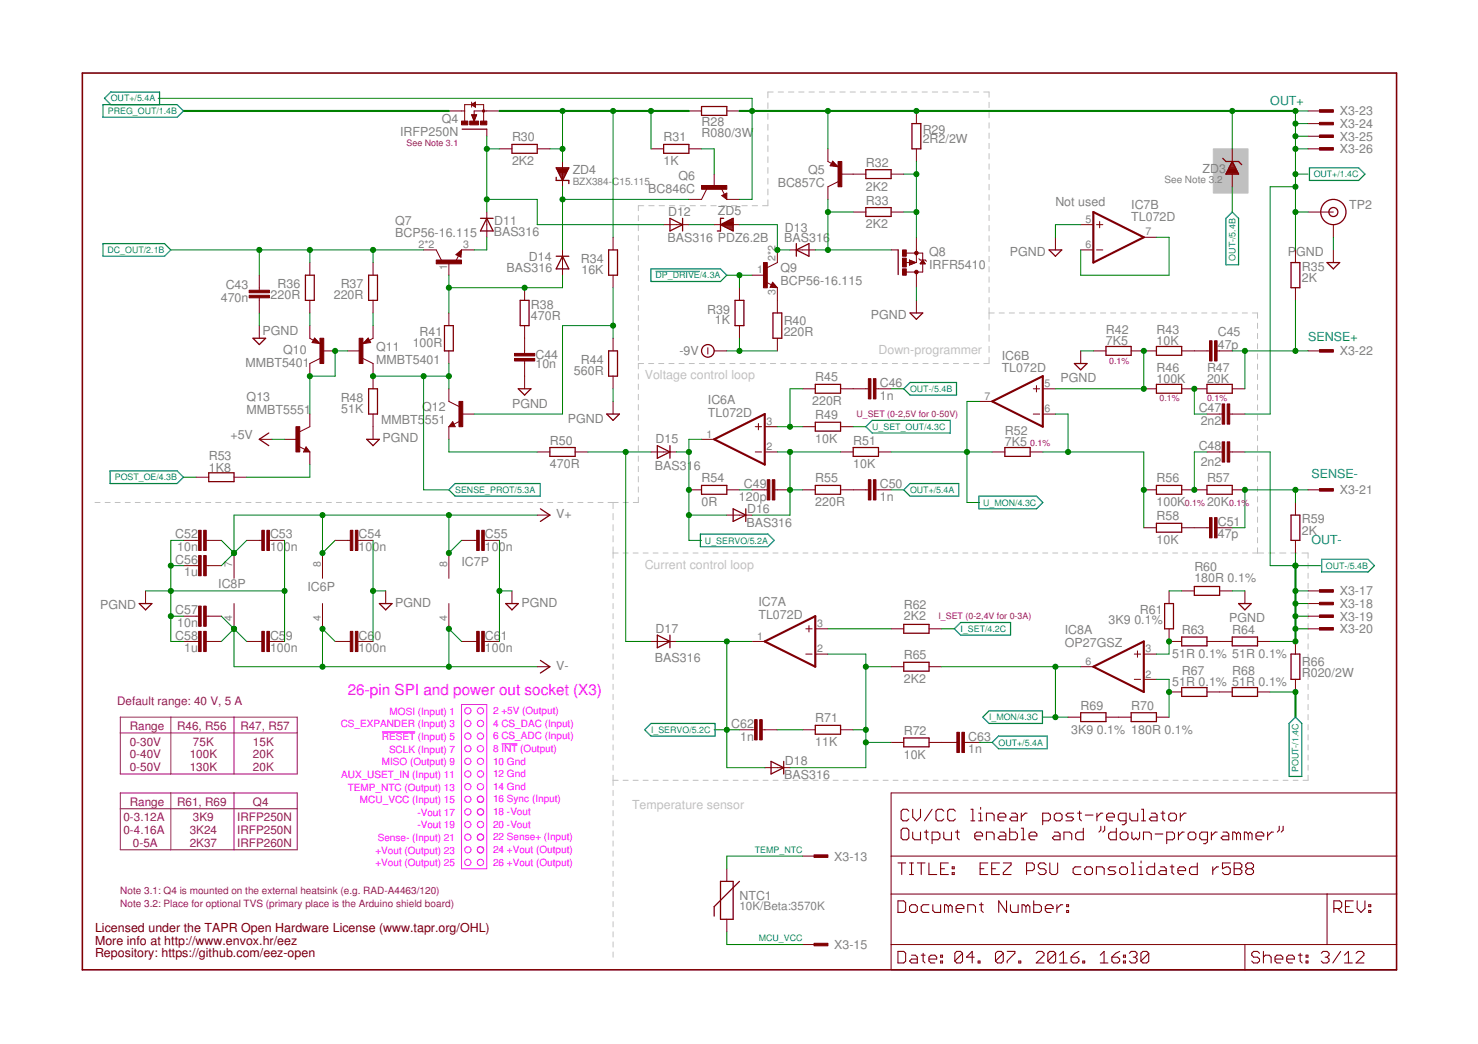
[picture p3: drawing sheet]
<svg xmlns="http://www.w3.org/2000/svg" width="297mm" height="210mm" viewBox="0 0 297 210" stroke-linecap="round" stroke-linejoin="round" font-family="sans-serif">
<defs><g id="words">
<text font-size="3.1" fill="#f0f" x="69.9" y="139.8">26-pin SPI and power out socket (X3)</text>
<g font-size="2.5" fill="#008080">
<text x="255.3" y="21.1">OUT+</text>
<text x="262.9" y="68.5">SENSE+</text>
<text x="263.6" y="96.2">SENSE-</text>
<text x="263.6" y="109.3">OUT-</text>
</g>
<g font-size="2.5" fill="#808080">
<text x="269.2" y="23.2">X3-23</text>
<text x="80.4" y="27.3">IRFP250N</text>
<text x="88.8" y="24.7">Q4</text>
<text x="102.9" y="28.4">R30</text>
<text x="133.4" y="28.4">R31</text>
<text x="141" y="27.5">R080/3W</text>
<text x="141" y="25.3">R28</text>
<text x="185.4" y="28.8">2R2/2W</text>
<text x="185.4" y="26.9">R29</text>
<text x="269.2" y="25.7">X3-24</text>
<text x="269.2" y="28.3">X3-25</text>
<text x="102.9" y="33.2">2K2</text>
<text x="115.1" y="35">ZD4</text>
<text x="133.4" y="33.2">1K</text>
<text x="162.4" y="35">Q5</text>
<text x="174" y="33.5">R32</text>
<text x="241.7" y="34.9">ZD3</text>
<text x="269.2" y="30.8">X3-26</text>
<text x="130.3" y="38.8">BC846C</text>
<text x="136.4" y="36.3">Q6</text>
<text x="156.3" y="37.5">BC857C</text>
<text x="174" y="38.3">2K2</text>
<text x="174" y="41.1">R33</text>
<text x="212.1" y="41.4">Not used</text>
<text x="227.3" y="42">IC7B</text>
<text x="271.1" y="42">TP2</text>
<text x="79.4" y="47.7">BCP56-16.115</text>
<text x="79.4" y="45.2">Q7</text>
<text x="99.2" y="47.5">BAS316</text>
<text x="99.3" y="45.3">D11</text>
<text x="134.3" y="43.4">D12</text>
<text x="144.3" y="43.3">ZD5</text>
<text x="157.8" y="46.6">D13</text>
<text x="174" y="45.9">2K2</text>
<text x="227.3" y="44.5">TL072D</text>
<text x="106.3" y="52.5">D14</text>
<text x="116.7" y="52.9">R34</text>
<text x="134.1" y="48.7">BAS316 PDZ6.2B</text>
<text x="157.6" y="48.7">BAS316</text>
<text x="186.7" y="51.5">Q8</text>
<text x="203" y="51.4">PGND</text>
<text x="258.9" y="51.4">P</text>
<text x="260.5" y="51.4">GND</text>
<text x="45.4" y="58.1">C43</text>
<text x="55.8" y="58">R36</text>
<text x="68.5" y="58">R37</text>
<text x="101.8" y="54.8">BAS316</text>
<text x="116.8" y="55.1">16K</text>
<text x="156.9" y="57.2">BCP56-16.115</text>
<text x="156.9" y="54.7">Q9</text>
<text x="186.7" y="54">IRFR5410</text>
<text x="261.6" y="56.7">2K</text>
<text x="261.6" y="54.5">R35</text>
<text x="44.4" y="60.7">470n</text>
<text x="54.4" y="60.1">220R</text>
<text x="67.1" y="60.1">220R</text>
<text x="106.7" y="64.3">470R</text>
<text x="106.7" y="62.1">R38</text>
<text x="142.1" y="63">R39</text>
<text x="143.6" y="65.2">1K</text>
<text x="157.5" y="65.2">R40</text>
<text x="175" y="64.1">PGND</text>
<text x="52.7" y="67.4">PGND</text>
<text x="56.9" y="71.2">Q10</text>
<text x="75.6" y="70.6">Q11</text>
<text x="82.9" y="69.7">100R</text>
<text x="84.3" y="67.5">R41</text>
<text x="136.6" y="71.4">-9V</text>
<text x="157.5" y="67.5">220R</text>
<text x="222.3" y="69.4">7K5</text>
<text x="222.3" y="67.2">R42</text>
<text x="232.4" y="69.4">10K</text>
<text x="232.4" y="67.2">R43</text>
<text x="244.7" y="70.2">47p</text>
<text x="244.7" y="67.6">C45</text>
<text x="269.2" y="71.4">X3-22</text>
<text x="49.3" y="73.7">MMBT5401</text>
<text x="75.6" y="73.1">MMBT5401</text>
<text x="107.6" y="74">10n</text>
<text x="107.6" y="72.1">C44</text>
<text x="115.3" y="75.4">560R</text>
<text x="116.7" y="73.2">R44</text>
<text x="163.9" y="76.7">R45</text>
<text x="176.8" y="77.8">C46</text>
<text x="201.3" y="74.9">TL072D</text>
<text x="201.3" y="72.3">IC6B</text>
<text x="213.1" y="76.8">PGND</text>
<text x="232.4" y="77">100K</text>
<text x="232.4" y="74.8">R46</text>
<text x="242.6" y="77">20K</text>
<text x="242.6" y="74.8">R47</text>
<text x="49.6" y="83.3">MMBT5551</text>
<text x="49.6" y="80.7">Q13</text>
<text x="68.5" y="80.8">R48</text>
<text x="68.6" y="83">51K</text>
<text x="84.8" y="82.6">Q12</text>
<text x="102.9" y="82">PGND</text>
<text x="142.3" y="83.8">TL072D</text>
<text x="142.3" y="81.2">IC6A</text>
<text x="163.2" y="81.5">220R</text>
<text x="176.8" y="80.3">1n</text>
<text x="240.9" y="82.9">C47</text>
<text x="46.3" y="88.3">+5V</text>
<text x="76.6" y="85.2">MMBT5</text>
<text x="76.9" y="89">PGND</text>
<text x="85.4" y="85.2">551</text>
<text x="110.5" y="89.4">R50</text>
<text x="114.1" y="85">PGND</text>
<text x="131.7" y="89.1">D15</text>
<text x="163.9" y="89.1">10K</text>
<text x="163.9" y="84.3">R49</text>
<text x="171.5" y="89.4">R51</text>
<text x="201.9" y="89.7">7K5</text>
<text x="201.9" y="87.5">R52</text>
<text x="241.3" y="85.4">2n2</text>
<text x="42" y="94.8">1K8</text>
<text x="42" y="92.5">R53</text>
<text x="110.5" y="94.2">470R</text>
<text x="131.6" y="94.5">BAS316</text>
<text x="171.5" y="94.2">10K</text>
<text x="240.9" y="90.5">C48</text>
<text x="241.3" y="93.7">2n2</text>
<text x="141" y="101.8">0R</text>
<text x="141" y="97">R54</text>
<text x="148.5" y="100.6">120p</text>
<text x="149.5" y="98.1">C49</text>
<text x="163.9" y="101.8">220R</text>
<text x="163.9" y="97">R55</text>
<text x="176.8" y="100.6">1n</text>
<text x="176.8" y="98.1">C50</text>
<text x="232.4" y="101.8">100K</text>
<text x="232.4" y="97">R56</text>
<text x="242.6" y="101.8">20K</text>
<text x="242.6" y="97">R57</text>
<text x="269.2" y="99.4">X3-21</text>
<text x="111.8" y="104.2">V+</text>
<text x="150" y="105.9">BAS316</text>
<text x="150.1" y="103.1">D16</text>
<text x="232.4" y="104.6">R58</text>
<text x="244.7" y="105.7">C51</text>
<text x="261.6" y="107.5">2K</text>
<text x="261.6" y="105.2">R59</text>
<text x="35.2" y="113.3">C56</text>
<text x="35.2" y="108.3">C52</text>
<text x="35.6" y="110.8">10n</text>
<text x="54.3" y="110.8">100n</text>
<text x="54.3" y="108.3">C53</text>
<text x="72" y="110.8">100n</text>
<text x="72" y="108.3">C54</text>
<text x="92.7" y="113.7">IC7P</text>
<text x="97.4" y="110.8">100n</text>
<text x="97.4" y="108.3">C55</text>
<text x="232.4" y="109.4">10K</text>
<text x="244.7" y="108.3">47p</text>
<text x="37" y="115.9">1u</text>
<text x="43.9" y="118.2">IC8P</text>
<text x="61.8" y="118.8">IC6P</text>
<text x="240" y="117">180R 0.1%</text>
<text x="240" y="114.8">R60</text>
<text x="269.2" y="119.7">X3-17</text>
<text x="20.1" y="122.5">PGND</text>
<text x="35.2" y="123.5">C57</text>
<text x="79.4" y="122">PGND</text>
<text x="104.8" y="122">PGND</text>
<text x="152.4" y="124.4">TL072D</text>
<text x="152.4" y="121.9">IC7A</text>
<text x="181.6" y="124.6">2K2</text>
<text x="181.6" y="122.4">R62</text>
<text x="222.8" y="125.5">3K9</text>
<text x="228" y="125.5">0.1%</text>
<text x="229.1" y="123.3">R61</text>
<text x="247" y="125.2">PGND</text>
<text x="269.2" y="122.2">X3-18</text>
<text x="269.2" y="124.8">X3-19</text>
<text x="35.2" y="128.6">C58</text>
<text x="35.6" y="126">10n</text>
<text x="37" y="131.1">1u</text>
<text x="54.3" y="131.1">100n</text>
<text x="54.3" y="128.6">C5</text>
<text x="57.5" y="128.6">9</text>
<text x="72" y="131.1">100n</text>
<text x="72" y="128.6">C6</text>
<text x="75.2" y="128.6">0</text>
<text x="97.4" y="131.1">100n</text>
<text x="97.4" y="128.6">C6</text>
<text x="100.6" y="128.6">1</text>
<text x="131.7" y="127.2">D17</text>
<text x="214" y="130.1">OP27GSZ</text>
<text x="214" y="127.6">IC8A</text>
<text x="237.5" y="127.5">R63</text>
<text x="247.7" y="127.5">R64</text>
<text x="269.2" y="127.3">X3-20</text>
<text x="111.8" y="134.7">V-</text>
<text x="131.6" y="133.2">BAS316</text>
<text x="181.6" y="137.3">2K2</text>
<text x="181.6" y="132.5">R65</text>
<text x="235.6" y="132.3">51R 0.1% 51R 0.1%</text>
<text x="235.6" y="138">51R 0.1% 51R 0.1%</text>
<text x="237.5" y="135.7">R67</text>
<text x="247.7" y="135.7">R68</text>
<text x="261.6" y="136.1">R020/2W</text>
<text x="261.6" y="133.8">R66</text>
<text x="217.2" y="142.7">R69</text>
<text x="227.3" y="142.7">R70</text>
<text x="146.9" y="146.4">C62</text>
<text x="148.7" y="148.9">1n</text>
<text x="163.9" y="145.2">R71</text>
<text x="181.6" y="147.8">R72</text>
<text x="194.6" y="148.9">C63</text>
<text x="215.3" y="147.5">3K9</text>
<text x="220.4" y="147.5">0.1% 180R 0.1%</text>
<text x="157.8" y="153.9">D18</text>
<text x="163.9" y="150">11K</text>
<text x="181.6" y="152.6">10K</text>
<text x="194.6" y="151.4">1n</text>
<text x="157.6" y="156.7">BAS316</text>
<text x="167.7" y="173">X3-13</text>
<text x="148.6" y="181">NTC1</text>
<text x="167.7" y="190.8">X3-15</text>
</g>
<g font-size="2.5" fill="#c0c0c0">
<text x="176.5" y="71.2">Down-programmer</text>
<text x="129.6" y="76.3">Voltage control loop</text>
<text x="129.6" y="114.4">Current control loop</text>
<text x="127" y="162.6">Temperature sensor</text>
</g>
<g font-size="2.5" fill="#800000">
<text x="19.1" y="187.4">Licensed under the TAPR Open Hardware License (www.tapr.org/OHL)</text>
<text x="19.1" y="189.9">More info at http://www.envox.hr/eez</text>
<text x="19.1" y="192.4">Repository: https://github.com/eez-open</text>
</g>
<g font-size="2.3" fill="#800080">
<text x="23.5" y="141.7">Default range: 40 V, 5 A</text>
<text x="26.1" y="149.9">0-30V</text>
<text x="26.1" y="146.7">Range</text>
<text x="35.6" y="146.7">R46, R56</text>
<text x="38.8" y="149.9">75K</text>
<text x="48.3" y="146.7">R47, R57</text>
<text x="50.8" y="149.9">15K</text>
<text x="26.1" y="152.4">0-40V</text>
<text x="26.1" y="155">0-50V</text>
<text x="38.1" y="152.4">100K</text>
<text x="38.1" y="155">130K</text>
<text x="50.8" y="152.4">20K</text>
<text x="50.8" y="155">20K</text>
<text x="26.1" y="162">Range</text>
<text x="35.6" y="162">R61, R69</text>
<text x="50.8" y="162">Q4</text>
<text x="24.8" y="165.1">0-3.12A</text>
<text x="24.8" y="167.7">0-4.16A</text>
<text x="38.1" y="167.7">3K24</text>
<text x="38.8" y="165.1">3K9</text>
<text x="47.7" y="165.1">IRFP250N</text>
<text x="47.7" y="167.7">IRFP250N</text>
<text x="26.7" y="170.2">0-5A</text>
<text x="38.1" y="170.2">2K37</text>
<text x="47.7" y="170.2">IRFP260N</text>
</g>
<text font-size="2.3" fill="#808080" x="148.6" y="182.9">10K/Beta:3570K</text>
<g font-size="2.1" fill="#808080">
<text x="218.2" y="44.8">5</text>
<text x="230.2" y="47.3">7</text>
<text x="84.1" y="49.9">2*2</text>
<text x="93.1" y="49.9">3</text>
<text x="155.9" y="52.4" transform="rotate(-90 155.9 52.4)">2*2</text>
<text x="218.2" y="49.9">6</text>
<text x="89.8" y="54.3" transform="rotate(-90 89.8 54.3)">1</text>
<text x="152.2" y="55">1</text>
<text x="155.9" y="59.4" transform="rotate(-90 155.9 59.4)">3</text>
<text x="209.9" y="77.8">5</text>
<text x="197.9" y="80.4">7</text>
<text x="209.9" y="82.9">6</text>
<text x="142" y="88">1</text>
<text x="154" y="85.4">3</text>
<text x="154" y="90.5">2</text>
<text x="46.7" y="113.9" transform="rotate(-90 46.7 113.9)">7</text>
<text x="64.5" y="113.9" transform="rotate(-90 64.5 113.9)">8</text>
<text x="89.8" y="113.9" transform="rotate(-90 89.8 113.9)">8</text>
<text x="46.7" y="124.9" transform="rotate(-90 46.7 124.9)">4</text>
<text x="64.5" y="124.9" transform="rotate(-90 64.5 124.9)">4</text>
<text x="89.8" y="124.9" transform="rotate(-90 89.8 124.9)">4</text>
<text x="152.2" y="128.6">1</text>
<text x="164.2" y="131.1">2</text>
<text x="164.2" y="126.1">3</text>
<text x="230.2" y="131.1">3</text>
<text x="218.2" y="133.7">6</text>
<text x="230.2" y="136.2">2</text>
</g>
<g font-size="2" fill="#808080">
<text x="115.1" y="37.2">BZX384-C15.115</text>
<text x="234" y="36.8">See Note 3</text>
<text x="244.1" y="36.8">.2</text>
</g>
<g font-size="2" fill="#f0f">
<text x="78.3" y="143.7">MOSI (Input) 1</text>
<text x="99.1" y="143.6">2 +5V (Output)</text>
<text x="68.5" y="146.2">CS_EXPANDER (Input) 3</text>
<text x="76.7" y="148.8">RESET (Input) 5</text>
<text x="99.1" y="148.6">6 CS_ADC (Input)</text>
<text x="99.1" y="146.1">4 CS_DAC (Input)</text>
<text x="76.7" y="153.9">MISO (Output) 9</text>
<text x="78.2" y="151.3">SCLK (Input) 7</text>
<text x="99.1" y="151.2">8 INT (Output)</text>
<text x="99.1" y="153.7">10 Gnd</text>
<text x="68.6" y="156.4">AUX_USET_IN (Input) 11</text>
<text x="69.9" y="158.9">TEMP_NTC (Output) 13</text>
<text x="72.3" y="161.5">MCU_VCC (Input) 15</text>
<text x="99.1" y="156.3">12 Gnd</text>
<text x="99.1" y="161.3">16 Sync (Input)</text>
<text x="99.1" y="158.8">14 Gnd</text>
<text x="83.9" y="166.6">-Vout 19</text>
<text x="83.9" y="164">-Vout 17</text>
<text x="99.1" y="163.9">18 -Vout</text>
<text x="99.1" y="166.4">20 -Vout</text>
<text x="75.5" y="171.6">+Vout (Output) 23</text>
<text x="75.9" y="169.1">Sense- (Input) 21</text>
<text x="99.1" y="171.5">24 +Vout (Output)</text>
<text x="99.1" y="169">22 Sense+ (Input)</text>
<text x="75.5" y="174.2">+Vout (Output) 25</text>
<text x="99.1" y="174">26 +Vout (Output)</text>
</g>
<g font-size="2" fill="#800080">
<text x="24.2" y="179.7">Note 3.1: Q4 is mounted on the external heatsink (e.g. RAD-A4463/120)</text>
<text x="24.2" y="182.3">Note 3.2: Place for optional TVS (primary place is the Arduino shield board)</text>
</g>
<g font-size="1.8" fill="#008080">
<text x="21.7" y="22.9">PREG_OUT/1.4B</text>
<text x="22.3" y="20.4">OUT+/5.4A</text>
<text x="264" y="35.6">OUT+/1.4C</text>
<text x="21.6" y="50.9">DC_OUT/2.1B</text>
<text x="248.3" y="52.4" transform="rotate(-90 248.3 52.4)">OUT-/5.4B</text>
<text x="131.7" y="56">DP_DRIVE/4.3A</text>
<text x="182.9" y="78.8">OUT-/5.4B</text>
<text x="175.3" y="86.4">U_SET_OUT/4.3C</text>
<text x="23.1" y="96.6">POST_OE/4.3B</text>
<text x="91.5" y="99.1">SENSE_PROT/5.3A</text>
<text x="182.9" y="99.1">OUT+/5.4A</text>
<text x="197.6" y="101.7">U_MON/4.3C</text>
<text x="141.7" y="109.3">U_SERVO/5.2A</text>
<text x="266.5" y="114.4">OUT-/5.4B</text>
<text x="193.1" y="127.1">I_SET/4.2C</text>
<text x="130.8" y="147.4">I_SERVO/5.2C</text>
<text x="198.8" y="144.8">I_MON/4.3C</text>
<text x="200.7" y="149.9">OUT+/5.4A</text>
<text x="261" y="155.2" transform="rotate(-90 261 155.2)">POUT-/1.4C</text>
<text x="151.7" y="171.5">TEMP_NTC</text>
<text x="152.5" y="189.3">MCU_VCC</text>
</g>
<g font-size="1.8" fill="#800080">
<text x="81.7" y="29.3">See Note 3.1</text>
<text x="222.9" y="73.1">0.1%</text>
<text x="172.1" y="83.9">U_SET (0-2,5V for 0-50V)</text>
<text x="233.1" y="80.7">0.1%</text>
<text x="242.6" y="80.7">0.1%</text>
<text x="207" y="89.6">0.1%</text>
<text x="238.1" y="101.7">0.1%</text>
<text x="247" y="101.7">0.1%</text>
<text x="188.6" y="124.5">I_SET (0-2,4V for 0-3A)</text>
</g>
</g></defs>
<g fill="none" stroke="#c0c0c0" stroke-width=".2">
<path d="M155.4 18.5h-1.1v1.2M156.4 18.5h1.1M158.5 18.5h1M160.5 18.5h1.1M162.6 18.5h1.1M164.7 18.5h1M166.7 18.5h1.1M168.8 18.5h1.1M170.9 18.5h1M172.9 18.5h1.1M175 18.5h1M177.1 18.5h1"/>
<path d="M179.1 18.5h1.1M181.2 18.5h1M183.2 18.5h1.1M185.3 18.5h1.1M187.4 18.5h1M189.4 18.5h1.1M191.5 18.5h1.1M193.6 18.5h1M195.6 18.5h1.1M197.7 18.5h1.1v1.1M154.3 20.7v1.1M154.3 22.8v1.2"/>
<path d="M154.3 25v1.2M154.3 27.2v1.1M154.3 29.3v1.2M154.3 31.5v1.2M154.3 33.7v1.1M154.3 35.9v1.1M154.3 38v1.2M198.8 20.6v1M198.8 22.6v1.1M198.8 24.7v1.1M198.8 26.8v1M198.8 28.8v1.1"/>
<path d="M198.8 30.9v1.1M198.8 33v1M198.8 35v1.1M198.8 37.1v1.1M198.8 39.2v1M128.3 43.3v1.1M128.3 45.4v1M128.3 47.4v1M128.3 49.4v1M128.3 51.4v1M128.3 53.4v1M128.3 55.4v1"/>
<path d="M128.3 57.4v1M128.3 59.4v1M129.4 41.4h-1.1v1M130.4 41.4h1.1M132.5 41.4h1M134.5 41.4h1.1M136.6 41.4h1.1M138.7 41.4h1.1M140.8 41.4h1.1M142.9 41.4h1M144.9 41.4h1.1M147 41.4h1.1"/>
<path d="M149.1 41.4h1.1M151.2 41.4h1.1M154.3 40.2v1.2h-1.1M198.8 41.2v1.1M198.8 43.3v1M198.8 45.3v1.1M198.8 47.4v1.1M198.8 49.5v1M198.8 51.5v1.1M198.8 53.6v1.1M198.8 55.7v1M198.8 57.7v1.1"/>
<path d="M198.8 59.8v1.1M128.3 61.4v1M128.3 63.4v1M128.3 65.4v1M128.3 67.4v1.1M128.3 69.4v1.1M128.3 71.5v1M128.3 75.2v1M128.3 77.2v1.1M128.3 79.3v1.1M129.3 73.1h-1v1.1M130.3 73.1h1.1"/>
<path d="M132.4 73.1h1M134.4 73.1h1.1M136.5 73.1h1M138.5 73.1h1.1M140.5 73.1h1.1M142.6 73.1h1M144.6 73.1h1.1M146.7 73.1h1M148.7 73.1h1.1M150.8 73.1h1M152.8 73.1h1M154.8 73.1h1.1"/>
<path d="M156.9 73.1h1M158.9 73.1h1.1M161 73.1h1M163 73.1h1.1M165.1 73.1h1M167.1 73.1h1M169.1 73.1h1.1M171.2 73.1h1M173.2 73.1h1.1M175.3 73.1h1M177.3 73.1h1.1M179.3 73.1h1.1"/>
<path d="M181.4 73.1h1M183.4 73.1h1.1M185.5 73.1h1M187.5 73.1h1.1M189.6 73.1h1M191.6 73.1h1M193.7 73.1h1M195.7 73.1h1M198.8 71.9v1.2h-1.1M198.8 61.9v2.3M198.8 65.2v1.2M198.8 67.4v1.2"/>
<path d="M198.8 69.6v1.3M198.8 62.9h1M200.8 62.9h1M202.8 62.9h1.1M204.9 62.9h1M206.9 62.9h1M209 62.9h1M211 62.9h1M213 62.9h1.1M215.1 62.9h1M217.1 62.9h1M219.1 62.9h1.1"/>
<path d="M221.2 62.9h1M223.2 62.9h1M225.2 62.9h1.1M227.3 62.9h1M229.3 62.9h1M231.4 62.9h1M233.4 62.9h1M235.4 62.9h1.1M237.4 62.9h1.1M239.5 62.9h1M241.5 62.9h1M243.6 62.9h1"/>
<path d="M245.6 62.9h1M247.6 62.9h1.1M249.7 62.9h1M251.7 62.9h1v1.1M252.7 65v1M252.7 67v1.1M252.7 69.1v1M252.7 71.1v1.1M252.7 73.2v1.1M252.7 75.2v1.1M252.7 77.3v1.1M252.7 79.4v1"/>
<path d="M128.3 81.4v1M128.3 83.4v1.1M128.3 85.5v1.1M128.3 87.6v1M128.3 89.6v1.1M128.3 91.7v1.1M128.3 93.8v1M128.3 95.8v1.1M128.3 97.9v1.1M128.3 100v1h-1M252.7 81.4v1.1M252.7 83.5v1"/>
<path d="M252.7 85.5v1.1M252.7 87.6v1M252.7 89.6v1.1M252.7 91.7v1M252.7 93.7v1.1M252.7 95.8v1M252.7 97.8v1.1M252.7 99.9v1M19.1 101h1M21.1 101h1M23.1 101h1.1M25.2 101h1"/>
<path d="M27.2 101h1M29.2 101h1M31.2 101h1.1M33.3 101h1M35.3 101h1M37.3 101h1M39.3 101h1M41.3 101h1.1M43.3 101h1.1M45.4 101h1M47.4 101h1M49.4 101h1"/>
<path d="M51.4 101h1.1M53.5 101h1M55.5 101h1M57.5 101h1M59.5 101h1.1M61.6 101h1M63.6 101h1M65.6 101h1M67.6 101h1M69.6 101h1.1M71.6 101h1.1M73.7 101h1"/>
<path d="M75.7 101h1M77.7 101h1M79.7 101h1.1M81.8 101h1M83.8 101h1M85.8 101h1M87.8 101h1.1M89.9 101h1M91.9 101h1M93.9 101h1M95.9 101h1M97.9 101h1.1"/>
<path d="M99.9 101h1.1M102 101h1M104 101h1M106 101h1M108.1 101h1M110.1 101h1M112.1 101h1M114.1 101h1M116.1 101h1.1M118.2 101h1M120.2 101h1M122.2 101h2"/>
<path d="M123.2 101v1.3M123.2 103.3v1.2M123.2 105.5v1.2M123.2 107.7v1.2M123.2 110v2.2M123.2 113.2v1.1M123.2 115.3v1M123.2 117.3v1M123.2 119.3v1M123.2 111.2h1M125.2 111.2h1M125.2 101h1.1"/>
<path d="M127.2 111.2h1M129.2 111.2h1.1M131.3 111.2h.9M133.3 111.2h1M135.3 111.2h1M137.3 111.2h1M139.3 111.2h1M141.3 111.2h1M143.3 111.2h1M145.3 111.2h1M147.3 111.2h1M149.3 111.2h1"/>
<path d="M151.3 111.2h1M153.3 111.2h1M155.3 111.2h1.1M157.4 111.2h1M159.4 111.2h1M161.4 111.2h1M163.4 111.2h1M165.4 111.2h1M167.4 111.2h1M169.4 111.2h1M171.4 111.2h1M173.4 111.2h1"/>
<path d="M175.4 111.2h1M177.4 111.2h1M179.5 111.2h.9M181.4 111.2h1.1M183.5 111.2h1M185.5 111.2h1M187.5 111.2h1M189.5 111.2h1M191.5 111.2h1M193.5 111.2h1M195.5 111.2h1M197.5 111.2h1"/>
<path d="M199.5 111.2h1M201.5 111.2h1M203.5 111.2h1.1M205.5 111.2h1M207.6 111.2h1M209.5 111.2h1.1M211.6 111.2h1M213.6 111.2h1M215.6 111.2h1M217.6 111.2h1M219.6 111.2h1M221.6 111.2h1"/>
<path d="M223.6 111.2h1M225.6 111.2h1M227.6 111.2h1M229.6 111.2h1.1M231.6 111.2h1.1M233.7 111.2h1M235.7 111.2h1M237.7 111.2h1M239.7 111.2h1M241.7 111.2h1M243.7 111.2h1M245.7 111.2h1"/>
<path d="M247.7 111.2h1M249.7 111.2h1M251.7 111.2h2.3M252.7 101.9v1.1M252.7 104v1M252.7 106v1.1M252.7 108.1v1M252.7 110.1v1.1M255 111.2h1.2M257.2 111.2h1.2M259.4 111.2h1.3M261.7 111.2h1.2v1"/>
<path d="M262.9 113.2v1.1M262.9 115.3v1M262.9 117.3v1M262.9 119.3v1M123.2 121.3v1.1M123.2 123.4v1M123.2 125.4v1M123.2 127.4v1.1M123.2 129.5v1M123.2 131.5v1M123.2 133.5v1.1M123.2 135.6v1"/>
<path d="M123.2 137.6v1M123.2 139.6v1.1M262.9 121.3v1.1M262.9 123.4v1M262.9 125.4v1M262.9 127.4v1.1M262.9 129.5v1M262.9 131.5v1M262.9 133.5v1.1M262.9 135.6v1M262.9 137.6v1M262.9 139.6v1.1"/>
<path d="M123.2 156.9h1M123.2 141.6v1.1M123.2 143.7v1M123.2 145.7v1M123.2 147.7v1.1M123.2 149.8v1M123.2 151.8v1M123.2 153.8v1.1M123.2 155.9v2M123.2 158.9v1.1M125.2 156.9h1M127.2 156.9h1"/>
<path d="M129.2 156.9h1.1M131.3 156.9h1M133.3 156.9h1M135.3 156.9h1M137.3 156.9h1M139.3 156.9h1M141.3 156.9h1M143.3 156.9h1M145.3 156.9h1M147.3 156.9h1M149.4 156.9h.9M151.4 156.9h1"/>
<path d="M153.4 156.9h1M155.4 156.9h1M157.4 156.9h1M159.4 156.9h1M161.4 156.9h1M163.4 156.9h1M165.4 156.9h1M167.4 156.9h1M169.4 156.9h1.1M171.4 156.9h1.1M173.5 156.9h1M175.5 156.9h1"/>
<path d="M177.5 156.9h1M179.5 156.9h1M181.5 156.9h1M183.5 156.9h1M185.5 156.9h1M187.5 156.9h1M189.5 156.9h1M191.5 156.9h1.1M193.5 156.9h1.1M195.6 156.9h1M197.6 156.9h1M199.6 156.9h1"/>
<path d="M201.6 156.9h1M203.6 156.9h1M205.6 156.9h1M207.6 156.9h1M209.6 156.9h1.1M211.6 156.9h1.1M213.7 156.9h1M215.7 156.9h1M217.7 156.9h1M219.7 156.9h1M221.7 156.9h1M223.7 156.9h1"/>
<path d="M225.7 156.9h1M227.7 156.9h1M229.7 156.9h1M231.7 156.9h1M233.7 156.9h1.1M235.8 156.9h1M237.8 156.9h1M239.8 156.9h1M241.8 156.9h1M243.8 156.9h1M245.8 156.9h1M247.8 156.9h1"/>
<path d="M249.8 156.9h1M251.8 156.9h1M253.9 156.9h.9M255.9 156.9h1M257.9 156.9h1M259.9 156.9h1M262.9 141.6v1.1M262.9 143.7v1M262.9 145.7v1M262.9 147.7v1.1M262.9 149.8v1M262.9 151.8v1"/>
<path d="M262.9 153.8v1.1M262.9 155.9v1h-1M123.2 161v1M123.2 163v1M123.2 165v1.1M123.2 167v1.1M123.2 169.1v1M123.2 171.1v1M123.2 173.1v1.1M123.2 175.2v1M123.2 177.2v1M123.2 179.2v1.1"/>
<path d="M123.2 181.3v1M123.2 183.3v1M123.2 185.3v1.1M123.2 187.3v1.1M123.2 189.4v1M123.2 191.4v1"/>
</g>
<path d="M243.8 29.9h7v8.9h-7z" fill="#c0c0c0" stroke="#c0c0c0" stroke-width=".2"/>
<g fill="none" stroke="#800000" stroke-width=".21">
<path d="M180.5 173.5h1.5M181.2 173.5v2.3M181.5 166.5h.8l.3 .4v1.6l-.3 .3h-.8l-.4-.3v-1.6zM182.6 163.1l-.3-.4h-.8l-.4 .4v1.6l.4 .3h.8l.3-.3M182.8 173.5h.8M182.8 175.8h.8M183.2 173.5v2.3M183.4 162.7v1.6l.8 .7 .8-.7v-1.6M183.4 167.3v1.2l.4 .3h1.2v-1.5M184.4 173.5h1.5M185.1 173.5v2.3M185.8 167.3h.7"/>
<path d="M186.2 166.9v1.6l.3 .3M186.7 173.5v2.3h1.6M187.3 162.7l-1.5 2.3M187.3 168.8h1.2l.4-.3v-.8l-.4-.4h-1.2v2.3M189 174.7h.8M189.7 163.1l-.4-.4h-.8l-.4 .4v1.6l.4 .3h.8l.4-.3M189.7 167.3v1.2l.4 .3h1.1v-1.5M190.6 173.5h-1.6v2.3h1.6M191.4 175.5h.4v.3h-.4zM191.4 174.3h.4v.4h-.4zM192 163.1l-.4-.4h-.8l-.3 .4v1.6l.3 .3h.8l.4-.3M192 167.3h.8"/>
<path d="M192.4 166.9v1.6l.4 .3M195.1 162.7h.4v2.3M195.1 165h.8M195.9 168.1h1.6v-.4l-.4-.4h-.8l-.4 .4v.8l.4 .3h.8M196.7 165h.8M196.7 163.5h.4v1.5M197 174.7h.7M197.1 162.3v.4M198.2 165v-1.5h1.2l.4 .4v1.1M198.2 168.8v-1.5h1.2l.4 .4v1.1M198.5 173.5h-1.5v2.3h1.5M199.3 174.7h.8"/>
<path d="M200.6 164.3h1.5v-.4l-.3-.4h-.8l-.4 .4v.8l.4 .3h.8M200.9 173.5h-1.6v2.3h1.6M201 167.3h.8l.3 .4v1.1h-1.1l-.4-.3 .4-.4h1.1M201.6 173.5h1.6v.4l-1.6 1.6v.3h1.6M202.9 166.5v2.3h1.2l.4-.3v-.8l-.4-.4h-1.2M203.3 163.5h.8l.4 .4v1.1h-1.2l-.4-.3 .4-.4h1.2M205.3 163.5v1.5M205.3 166.5h.4v2.3M205.3 168.8h.7M206.3 175h1.2l.4-.3v-.8l-.4-.4h-1.2v2.3M206.4 163.5h-.4l-.7 .8M206.8 168.1h1.6v-.4l-.4-.4h-.8l-.4 .4v.8l.4 .3h.8"/>
<path d="M209.5 165h1.2l.4-.3v-.8l-.4-.4h-1.2v2.3M210.2 173.9l-.4-.4h-.8l-.3 .4v.4l.3 .4h.8l.4 .3v.5l-.4 .3h-.8l-.3-.3M211 173.5v2l.4 .3h.8l.4-.3v-2M211.9 163.9l.4-.4h.7l.4 .4v.8l-.4 .3h-.7l-.4-.3zM211.9 167.3h.8l.3 .4v1.1h-1.1l-.4-.3 .4-.4h1.1M213.8 168.8v-1.5h1.2l.4 .4v1.1M215.8 163.5h-1.2l-.4 .4 .4 .4h.8l.4 .4-.4 .3h-1.2M216.6 163.5h.7M217 163.1v1.6l.3 .3M217.2 174.3h-1.1l-.4 .4v.8l.4 .3h1.1M217.7 166.5v2.3h-1.1l-.4-.3v-.8l.4-.4h1.1M218 174.7l.4-.4h.8l.4 .4v.8l-.4 .3h-.8l-.4-.3z"/>
<path d="M218.1 163.9h1.6M220.3 175.8v-1.5h1.2l.4 .4v1.1M220.5 163.5v1.5M221.2 166.1v.8l-.3 .4M221.6 163.5h-.4l-.7 .8M222 166.1v.8l-.4 .4M222.4 164.3h1.6v-.4l-.4-.4h-.8l-.4 .4v.8l.4 .3h.8M224.2 174.3h-1.1l-.4 .4 .4 .3h.8l.3 .5-.3 .3h-1.2M224.3 166.5v2.3h-1.1l-.4-.3v-.8l.4-.4h1.1M225 174.7l.4-.4h.8l.4 .4v.8l-.4 .3h-.8l-.4-.3zM225.1 167.7l.4-.4h.8l.4 .4v.8l-.4 .3h-.8l-.4-.3zM226.3 165h-1.2l-.4-.3v-.8l.4-.4h1.2v1.9l-.4 .4h-.4"/>
<path d="M227.1 163.5v1.2l.4 .3h1.1v-1.5M227.4 173.5h.4v2.3M227.4 175.8h.8M227.5 167.3v1.2l.4 .3 .4-.3 .3 .3 .4-.3v-1.2M228.9 175.8h.8M228.9 174.3h.4v1.5M229.3 173.1v.4M229.4 162.7h.4v2.3M229.4 165h.8M229.8 168.8v-1.5h1.2l.4 .4v1.1M231.4 163.5h.8l.3 .4v1.1h-1.1l-.4-.3 .4-.4h1.1M232.1 173.5v2.3h-1.2l-.4-.3v-.8l.4-.4h1.2"/>
<path d="M232.2 167.7h1.5M233.2 174.3h.8l.4 .4v1.1h-1.2l-.4-.3 .4-.5h1.2M233.3 163.5h.8M233.7 163.1v1.6l.4 .3M234.5 168.8h1.1l.5-.3v-.8l-.5-.4h-1.1v2.3M234.9 163.9l.4-.4h.8l.3 .4v.8l-.3 .3h-.8l-.4-.3zM235.2 174.3h.7M235.5 173.9v1.6l.4 .3M236.7 175h1.6v-.3l-.4-.4h-.8l-.4 .4v.8l.4 .3h.8M236.8 167.3v1.5M237.2 163.5v1.5M238 167.3h-.4l-.8 .8"/>
<path d="M238.4 163.5h-.4l-.8 .8M238.8 167.7l.4-.4h.7l.4 .4v.8l-.4 .3h-.7l-.4-.3zM240.6 173.5v2.3h-1.2l-.3-.3v-.8l.3-.4h1.2M242.7 168.8h-1.2l-.4-.3v-.8l.4-.4h1.2v1.9l-.4 .4h-.4M243.5 167.3v1.5M243.7 174.3v1.5M244.6 167.3h-.4l-.7 .8M244.9 174.3h-.4l-.8 .7M245.8 167.3h.8l.4 .4v1.1h-1.2l-.4-.3 .4-.4h1.2M247.2 173.5h-1.5v1.2l.8-.4h.3l.4 .4v.8l-.4 .3h-.7l-.4-.3M248 173.5h1.2l.4 .4v.4l-.4 .4 .4 .3v.5l-.4 .3h-1.2zM248 174.7h1.2"/>
<path d="M248.5 167.7l-.4-.4h-.4v1.5M248.5 167.7v1.1M248.5 167.7l.4-.4 .4 .4v1.1M250.7 174.7l-.3-.4v-.4l.3-.4h.8l.4 .4v.4l-.4 .4M250.7 174.7l-.3 .3v.5l.3 .3h.8l.4-.3v-.5l-.4-.3M250.7 174.7h.8M250.9 167.7l-.4-.4h-.4v1.5M250.9 167.7v1.1M250.9 167.7l.3-.4 .4 .4v1.1M252.4 168.1h1.6v-.4l-.4-.4h-.8l-.4 .4v.8l.4 .3h.8M254.8 167.3v1.5M255.9 167.3h-.4l-.7 .8"/>
<path d="M257.1 166.1v.8l-.4 .4M257.9 166.1v.8l-.4 .4M180.5 181.1h1.1l.4 .4v1.6l-.4 .4h-1.1zM180.5 191.3h1.1l.4 .4v1.5l-.4 .4h-1.1zM182.8 182.3l.4-.4h.8l.4 .4v.8l-.4 .4h-.8l-.4-.4zM183.2 192h.8l.4 .4v1.2h-1.2l-.4-.4 .4-.4h1.2M185.1 192h.8M185.5 191.7v1.5l.4 .4M186.7 192.8h1.6v-.4l-.4-.4h-.8l-.4 .4v.8l.4 .4h.8M186.7 181.9h-1.2l-.4 .4v.8l.4 .4h1.2M187.5 181.9v1.2l.4 .4h1.1v-1.6M189 193.2h.4v.4h-.4z"/>
<path d="M189 192h.4v.4h-.4zM190.6 182.3l-.4-.4h-.4v1.6M190.6 182.3l.4-.4 .4 .4v1.2M190.6 182.3v1.2M192.2 182.7h1.5v-.4l-.4-.4h-.8l-.3 .4v.8l.3 .4h.8M193.4 191.7v1.5l-.3 .4h-.8l-.4-.4M193.4 191.7l-.3-.4h-.8l-.4 .4v1.5M193.4 191.7l-1.5 1.5M194.5 183.5v-1.6h1.2l.3 .4v1.2M195.8 192.4h-1.6l1.2-1.1v2.3M196.6 193.2h.4v.4h-.4zM196.8 181.9h.8"/>
<path d="M197.2 181.5v1.6l.4 .4M201.6 191.7v1.5l-.4 .4h-.7l-.4-.4M201.6 191.7l-.4-.4h-.7l-.4 .4v1.5M201.6 191.7l-1.5 1.5M202.3 181.1v2.4l-1.6-2.4v2.4M202.4 191.3h1.6v.4l-1.6 1.5v.4M203.1 181.9v1.2l.4 .4h1.1v-1.6M204.7 193.2h.4v.4h-.4zM206.2 182.3l-.4-.4h-.4v1.6M206.2 182.3v1.2M206.2 182.3l.4-.4 .4 .4v1.2M207.8 181.1v2.4h1.1l.4-.4v-.8l-.4-.4h-1.1"/>
<path d="M208.3 191.7l.3-.4h.8l.4 .4v.3l-1.5 1.6h1.5M210.1 182.7h1.5v-.4l-.4-.4h-.7l-.4 .4v.8l.4 .4h.7M212.2 191.7v1.5l-.4 .4h-.8l-.4-.4M212.2 191.7l-.4-.4h-.8l-.4 .4v1.5M212.2 191.7l-1.6 1.5M212.4 181.9v1.6M212.9 193.6h1.6M212.9 192l.8-.7v2.3M213.6 181.9h-.4l-.8 .8M214.4 183.1h.4v.4h-.4zM214.4 181.9h.4v.4h-.4zM215.3 192.4h1.2l.3 .4v.4l-.3 .4h-.8l-.4-.4z"/>
<path d="M216.8 191.3l-.8 .4-.7 .7M217.6 193.2h.4v.4h-.4zM221.1 193.6h1.6M221.1 192l.8-.7v2.3M223.5 192.4h1.1l.4 .4v.4l-.4 .4h-.8l-.3-.4zM225 191.3l-.8 .4-.7 .7M225.8 193.2h.4v.4h-.4zM225.8 192h.4v.4h-.4zM227 191.7l.4-.4h.7l.4 .4v.3l-.4 .4M227.8 192.4h.3M228.1 192.4l.4 .4v.4l-.4 .4h-.7l-.4-.4M230.9 191.7v1.5l-.4 .4h-.8l-.4-.4"/>
<path d="M230.9 191.7l-.4-.4h-.8l-.4 .4v1.5M230.9 191.7l-1.6 1.5M253.1 191.7l-.4-.4h-.8l-.3 .4v.3l.3 .4h.8l.4 .4v.4l-.4 .4h-.8l-.3-.4M253.9 192.4l.4-.4h.8l.4 .4v1.2M253.9 191.3v2.3M256.2 192.8h1.6v-.4l-.4-.4h-.8l-.4 .4v.8l.4 .4h.8M258.6 192.8h1.5v-.4l-.3-.4h-.8l-.4 .4v.8l.4 .4h.8M260.9 192h.8M261.3 191.7v1.5l.4 .4M262.5 193.2h.4v.4h-.4zM262.5 192h.4v.4h-.4zM265.5 191.7l.4-.4h.8l.4 .4v.3l-.4 .4"/>
<path d="M266.3 192.4h.4M266.7 192.4l.4 .4v.4l-.4 .4h-.8l-.4-.4M268.1 182.7h1.1l.4-.4v-.8l-.4-.4h-1.1v2.4M268.9 182.7l.7 .8M269.4 191.3l-1.5 2.3M270.2 193.6h1.6M270.2 192l.8-.7v2.3M270.4 182.3h.8M272 181.1h-1.6v2.4h1.6M272.5 191.7l.4-.4h.8l.4 .4v.3l-1.6 1.6h1.6M272.8 181.1v1.6l.7 .8 .8-.8v-1.6M275.1 183.1h.4v.4h-.4z"/>
<path d="M275.1 181.9h.4v.4h-.4z"/>
</g>
<g fill="none" stroke="#800000" stroke-width=".25">
<path d="M92.9 26h4.9M102.9 29h5.1v1.8h-5.1zM111.8 35.6v.7h2.5v.6M111.8 33.7h2.5l-1.2 2.6zM111.8 33.8h2.5M112 34.1h2.2M112.1 34.3h2M112.2 34.5h1.7M112.3 34.7h1.5M112.4 34.9h1.3M112.5 35.2h1.1M112.6 35.4h.9"/>
<path d="M112.7 35.6h.7M112.8 35.8h.5M112.9 36h.3M133.4 29h5.1v1.8h-5.1zM141 21.4h5.1v1.8h-5.1zM145.9 39.1v.7l-.6-.5 .5-.2v.4l-.2-.2M167.4 33.1h.4l-.4-.2-.2 .3 1 .2-.8-.8-.4 .6M174 34.1h5.1v1.8h-5.1zM183.3 24.8h1.8v5.1h-1.8zM245.7 31.8l.7 .7h2.5l.7 .6M246.4 34.9h2.5M246.5 34.7h2.3"/>
<path d="M246.6 34.5h2.1M246.8 34.3h1.8M246.9 34.1h1.6M247 33.8h1.3M247.1 33.6h1.1M247.2 33.4h.9M247.3 33.2h.7M247.4 32.9h.5M247.5 32.7h.3M247.6 32.5l1.3 2.5h-2.5zM247.6 32.5h.1M61.4 55.3h1.8v5.1h-1.8z"/>
<path d="M74.1 55.3h1.8v5.1h-1.8zM92.6 50.5l-.7 .6 .6 .4 .1-.9-.5 .5 .3 .2v-.3M96.6 43.9h2.5M97.8 43.9l1.3 2.5h-2.5zM111.8 51.5h2.5M113.1 51.5l1.2 2.6h-2.5zM122.3 50.2h1.8v5.1h-1.8zM134.6 43.9l2.6 1.3-2.6 1.2zM137.2 43.9v2.5M144.8 45.2l2.5-1.3v2.5zM144.8 45.2h2.5M145.2 45.4h2.1"/>
<path d="M145.2 44.9h2.1M145.4 43.9h-.6v2.5h-.6M145.7 45.6h1.6M145.7 44.7h1.6M146.1 45.8h1.2M146.1 44.5h1.2M146.6 46.1h.7M146.6 44.3h.7M147 46.3h.3M147 44h.3M155.5 57.5h-.3l.1-.3 .6 .5-.9-.1 .3-.6 .7 .7M160 50.2l2.6-1.2v2.5z"/>
<path d="M160 49v2.5M174 41.7h5.1v1.8h-5.1zM180.5 50.2v5M210.8 50.2h2.6l-1.3 1.3zM259.5 52.8h1.7v5h-1.7zM266.7 52.8h2.5l-1.2 1.3zM50.8 68h2.6l-1.3 1.3zM63.3 68.6h.4l-.4-.2-.3 .4 1.1 .1-.8-.8-.4 .7M74 68.6h-.4l.4-.2 .2 .4-1 .1 .8-.8 .3 .7M74.1 78.2h1.8v5h-1.8zM89.3 65.5h1.8v5h-1.8zM104.2 78.2h2.5l-1.3 1.2z"/>
<path d="M104.5 60.4h1.8v5.1h-1.8zM122.3 70.5h1.8v5.1h-1.8zM147.7 60.4h1.8v5.1h-1.8zM155.3 62.9h1.8v5.1h-1.8zM163.9 77.3h5v1.8h-5zM182.9 62.9h2.5l-1.2 1.3zM215.9 73.1h2.6l-1.3 1.3zM222.3 69.7h5v1.7h-5zM232.4 69.7h5.1v1.7h-5.1zM232.4 77.3h5.1v1.8h-5.1zM242.6 77.3h5v1.8h-5zM42 95.1h5v1.7h-5z"/>
<path d="M54 87.1l-1.9 1.2 1.9 1.3M61.5 90.4l.1 .2h-.3l.2-.5 .5 .6h-.7M73.7 88.3h2.5l-1.2 1.3zM91 85.3l-.2 .2h.4l-.2-.5-.5 .7h.7M110.5 90h5.1v1.8h-5.1zM121.9 83.2h2.6l-1.3 1.3zM132.1 89.6l2.5 1.3-2.5 1.2zM134.6 89.6v2.5M141 97.6h5.1v1.8h-5.1zM163.9 84.9h5v1.8h-5zM163.9 97.6h5v1.8h-5zM171.5 90h5.1v1.8h-5.1z"/>
<path d="M202 90h5v1.8h-5zM232.4 97.6h5.1v1.8h-5.1zM242.6 97.6h5v1.8h-5zM108.6 102.3l1.9 1.3-1.9 1.2M147.3 102.3l2.6 1.3-2.6 1.2zM149.9 102.3v2.5M232.4 105.2h5.1v1.8h-5.1zM240 117.9h5.1v1.8h-5.1zM259.5 103.6h1.7v5h-1.7zM28 121.3h2.5l-1.2 1.3zM76.2 121.3h2.6l-1.3 1.3zM101.6 121.3h2.6l-1.3 1.3z"/>
<path d="M108.6 132.8l1.9 1.2-1.9 1.3M132.1 127.7l2.5 1.3-2.5 1.2zM134.6 127.7v2.5M181.6 133.2h5.1v1.7h-5.1zM181.6 125.5h5.1v1.8h-5.1zM234.1 121.3h1.7v5.1h-1.7zM237.5 128.1h5.1v1.8h-5.1zM237.5 138.2h5.1v1.8h-5.1zM247.6 128.1h5.1v1.8h-5.1zM247.6 138.2h5.1v1.8h-5.1zM248.9 121.3h2.6l-1.3 1.3zM259.5 131.5h1.7v5.1h-1.7z"/>
<path d="M155 153.1l2.5 1.2-2.5 1.3zM157.5 153.1v2.5M163.9 145.8h5v1.8h-5zM181.6 148.4h5.1v1.8h-5.1zM217.2 143.3h5.1v1.8h-5.1zM227.3 143.3h5.1v1.8h-5.1zM144.8 177.2h2.5v7.6h-2.5zM148.6 177.2l-5.1 5.1v1.9"/>
<circle cx="268" cy="42.6" r="2.54"/>
<circle cx="268" cy="42.6" r=".91"/>
<circle cx="142.3" cy="70.5" r="1.27"/>
</g>
<g fill="none" stroke="#800000" stroke-width=".2">
<path d="M90.2 22.3h3.2M93.4 24.3v-3.3h3.8v3.3M94.8 20.5v1M94.8 23.1h1l-.5 1.2zM94.8 23.1h1M94.8 23.2h.9M94.9 23.3h.8M94.9 23.5h.7M94.9 20.9h.6M95 23.6h.6M95 21.2h.5M95 23.7h.5"/>
<path d="M95.1 23.8h.4M95.1 20.8h.4M95.1 23.9h.3M95.2 24.1h.2M95.2 21.3h.3M95.2 24.2h.1M95.3 24.3h.1M95.3 20.7h.2M95.3 21.4h.2M95.5 20.6h.1M95.5 21.5h.1M95.5 20.5l-.7 .5 .7 .5"/>
<path d="M95.5 20.5v1M97.8 26v1.4M100.4 22.3h-5.1v.9M100.4 29.9h2.5M108 29.9h2.5M113.1 32.5v5M130.8 29.9h2.6M138.5 22.3h2.5M138.5 29.9h2.5M142 38.1l-1 2h-2.5M143.5 35v2.5M144.9 37.8l.7 1.3"/>
<path d="M145.1 39.3l1-.5v1.3zM146.1 22.3h2.5M166.4 29.9v2.6l.7 .4M167.3 32.4l1.1 1.1-1.6-.2zM168.4 36.5l-2 1v2.6M168.9 35h5.1M179.1 35h2.5M184.2 22.3v2.5M184.2 29.9v2.6M247.6 29.9v2.6M247.6 35v2.5M262.9 22.3h2.5"/>
<path d="M262.9 29.9h2.5M262.9 24.8h2.5M262.9 27.4h2.5M52.1 55.3v3.1M52.1 59.9v3M62.3 52.8v2.5M75 52.8v2.5M85.1 50.2h2.6l1 2.1M90.2 52.8v2.5M91.6 51.2l1.2-1-.2 1.5zM92.1 51.4l-.6 1.3M92.8 50.2h2.5"/>
<path d="M97.8 42.6v5.1M105.4 57.8v2.6M113.1 50.2v5.1M123.2 47.7v2.5M123.2 55.3v2.5M133.4 45.2h5.1M143.5 45.2h5.1M146.1 40.1h2.5M148.6 57.8v2.6M151.2 55.3h2.5M153.8 56.6l1.2 .7M155.3 56.7l.9 1.1h-1.4z"/>
<path d="M156.2 50.2v2.6l-2 1M156.2 57.8v5.1M158.8 50.2h5.1M171.5 42.6h2.5M179.1 42.6h2.5M179.1 50.2h1.4M182.2 50.9h3.2v3.8h-3.3M182.8 52.3l1.2 .5-1.2 .5zM182.8 53.3h.1M182.8 53.1h.4M182.8 53h.7M182.8 52.9h.9"/>
<path d="M182.8 52.8h1.2M182.8 52.7h.9M182.8 52.5h.6M182.8 52.4h.3M182.8 52.3h.1M184.2 47.7v5.1h-2.2M184.2 54.7v3.1M184.7 52l.2 .3h1l.3 .2M184.9 53h1M185 52.9h.8M185.1 52.8h.7M185.2 52.7h.5"/>
<path d="M185.3 52.5h.3M185.3 52.4h.2M185.4 52.3l.5 .7h-1zM212.1 47.7v2.5M217.2 45.2h2.5M217.2 50.2h2.5M220.4 45.2h1.2M220.4 50.2h1.2M221 44.5v1.3M229.9 47.7h2.5M260.3 50.2v2.6M260.3 57.8v2.6"/>
<path d="M262.9 42.6h5.1M268 45.2v2.5M268 50.2v2.6M52.1 65.5v2.5M62.3 60.4v2.5M62.3 65.5v2.5l.7 .4M63.2 68l1.1 1.1-1.6-.2zM64.3 72.1l-2 1v2.5M64.8 70.5h2.6M69.9 70.5h2.5M72.9 72.1l2.1 1v5.1M74 68l.5 .9-1.6 .2z"/>
<path d="M75 60.4v2.5M75 65.5v2.5l-.8 .4M90.2 62.9v2.6M90.2 70.5v2.6M90.2 78.2v2.5l2 1M105.4 65.5v5.6M105.4 72.6v5.6M123.2 68v2.5M123.2 75.6v2.6M142.3 69.9v1.3M143.5 70.5h2.6M148.6 65.5v2.5"/>
<path d="M156.2 68v2.5M161.3 78.2h2.6M168.9 78.2h5.6M176 78.2h3.1M184.2 60.4v2.5M207.7 78.2h1.2M208.3 77.5v1.3M209.6 78.2h2.5M217.2 70.5v2.6M219.7 70.5h2.6M227.3 70.5h5.1M229.9 78.2h2.5"/>
<path d="M237.5 70.5h5.6M237.5 78.2h5.1M244.6 70.5h3M247.6 78.2h2.6M262.9 70.5h2.5M39.4 95.9h2.6M47 95.9h2.6M52.1 88.3h2.6M57.2 88.3h2.5M60 89.7l1.3 .7M61.5 89.9l.8 1h-1.3zM62.3 83.2v2.6l-2.1 1"/>
<path d="M62.3 90.9v2.5M75 83.2v5.1M90.2 85.8v2.5M91 84.8l.5 1h-1.3zM92.4 84.7l-1.2 .6M92.8 83.2h2.5M108 90.9h2.5M115.6 90.9h2.5M123.2 80.7v2.5M130.8 90.9h5.1M138.5 98.5h2.5M141 88.3h2.5"/>
<path d="M146.1 98.5h2.5M151.2 98.5h3M151.8 85.8h1.3M151.8 90.9h1.3M152.4 85.2v1.2M153.7 85.8h2.5M153.7 90.9h2.5M155.7 98.5h3.1M161.3 98.5h2.6M161.3 85.8h2.6M168.9 98.5h5.6M168.9 85.8h2.6"/>
<path d="M168.9 90.9h2.6M176 98.5h3.1M176.6 90.9h2.5M196.9 80.7h2.5M199.4 90.9h2.6M207 90.9h2.6M207.7 83.2h1.2M209.6 83.2h2.5M229.9 98.5h2.5M237.5 98.5h5.1M242.6 90.9h3M242.6 83.2h3"/>
<path d="M247.1 90.9h3.1M247.1 83.2h3.1M247.6 98.5h2.6M262.9 98.5h2.5M29.3 118.8v2.5M36.9 108.6h3M36.9 113.7h3M41.4 108.6h3.1M41.4 113.7h3.1M47 111.2v5.1M49.6 108.6h3M54.1 108.6h3.1"/>
<path d="M64.8 111.2v5.1M67.4 108.6h3M71.9 108.6h3.1M77.5 118.8v2.5M90.2 111.2v5.1M92.8 108.6h3M97.3 108.6h3.1M102.9 118.8v2.5M108 103.6h2.5M146.1 103.6h5.1M229.9 106.1h2.5M234.9 118.8v2.5"/>
<path d="M237.5 106.1h5.6M237.5 118.8h2.5M244.6 106.1h3M245.1 118.8h2.5M250.2 118.8v2.5M260.3 101v2.6M260.3 108.6v2.6M262.9 118.8h2.5M36.9 129h3M36.9 123.9h3M41.4 129h3.1M41.4 123.9h3.1"/>
<path d="M47 121.3v5.1M49.6 129h3M54.1 129h3.1M64.8 121.3v5.1M67.4 129h3M71.9 129h3.1M90.2 121.3v5.1M92.8 129h3M97.3 129h3.1M108 134h2.5M130.8 129h5.1M151.2 129h2.5"/>
<path d="M161.9 126.4h1.3M161.9 131.5h1.3M162.6 125.8v1.3M163.9 126.4h2.5M163.9 131.5h2.5M179.1 134h2.5M179.1 126.4h2.5M186.7 134h2.6M186.7 126.4h2.6M217.2 134h2.5M228 131.5h1.2M228 136.6h1.2"/>
<path d="M228.6 130.9v1.2M229.9 131.5h2.5M229.9 136.6h2.5M234.9 126.4v2.6h2.6M234.9 139.1h2.6M242.6 129h5M242.6 139.1h5M252.7 129h2.6M252.7 139.1h2.6M260.3 129v2.5M260.3 136.6v2.5M262.9 126.4h2.5"/>
<path d="M262.9 123.9h2.5M262.9 121.3h2.5M148.6 146.7h3.1M153.2 146.7h3M153.7 154.3h5.1M161.3 146.7h2.6M168.9 146.7h2.6M179.1 159.4h101.6v35.6h-101.6zM179.1 149.3h2.5M186.7 149.3h5.6M193.8 149.3h3.1M214.7 144.2h2.5"/>
<path d="M222.3 144.2h5M232.4 144.2h2.5M146.1 174.7v2.5M161.3 172.1h2.6M179.1 179.7h101.6M179.1 172.1h101.6M266.7 179.7v10.2M146.1 184.8v2.6M161.3 189.9h2.6M179.1 189.9h101.6M250.2 189.9v5.1"/>
</g>
<g fill="#800000" stroke="#800000" stroke-width=".2">
<path d="M70.4 106.6h.5v4.1h-.5z"/>
<path d="M71.4 106.6h.5v4.1h-.5z"/>
<path d="M151.7 144.7h.5v4.1h-.5z"/>
<path d="M152.7 144.7h.5v4.1h-.5z"/>
<path d="M70.4 126.9h.5v4.1h-.5z"/>
<path d="M71.4 126.9h.5v4.1h-.5z"/>
<path d="M154.2 96.5h.5v4h-.5z"/>
<path d="M155.2 96.5h.5v4h-.5z"/>
<path d="M243.1 68.5h.5v4.1h-.5z"/>
<path d="M244.1 68.5h.5v4.1h-.5z"/>
<path d="M246.6 81.2h.5v4.1h-.5z"/>
<path d="M245.6 81.2h.5v4.1h-.5z"/>
<path d="M243.1 104.1h.5v4h-.5z"/>
<path d="M244.1 104.1h.5v4h-.5z"/>
<path d="M246.6 88.8h.5v4.1h-.5z"/>
<path d="M245.6 88.8h.5v4.1h-.5z"/>
<path d="M96.6 24.3h1.2v.8h-1.2z"/>
<path d="M92.8 24.3h1.2v.8h-1.2z"/>
<path d="M94.4 24.3h1.8v.8h-1.8z"/>
<path d="M53.6 106.6h.5v4.1h-.5z"/>
<path d="M52.6 106.6h.5v4.1h-.5z"/>
<path d="M192.3 147.2h.5v4.1h-.5z"/>
<path d="M193.3 147.2h.5v4.1h-.5z"/>
<path d="M174.5 76.1h.5v4.1h-.5z"/>
<path d="M175.5 76.1h.5v4.1h-.5z"/>
<path d="M174.5 96.5h.5v4h-.5z"/>
<path d="M175.5 96.5h.5v4h-.5z"/>
<path d="M103.4 72.1h4.1v.5h-4.1z"/>
<path d="M103.4 71.1h4.1v.5h-4.1z"/>
<path d="M87.7 52.3h5.1v.7h-5.1z"/>
<path d="M53.6 126.9h.5v4.1h-.5z"/>
<path d="M52.6 126.9h.5v4.1h-.5z"/>
<path d="M40.9 111.7h.5v4.1h-.5z"/>
<path d="M39.9 111.7h.5v4.1h-.5z"/>
<path d="M40.9 121.9h.5v4h-.5z"/>
<path d="M39.9 121.9h.5v4h-.5z"/>
<path d="M40.9 126.9h.5v4.1h-.5z"/>
<path d="M39.9 126.9h.5v4.1h-.5z"/>
<path d="M40.9 106.6h.5v4.1h-.5z"/>
<path d="M39.9 106.6h.5v4.1h-.5z"/>
<path d="M59.5 85.8h.7v5.1h-.7z"/>
<path d="M141 37.3h5.1v.8h-5.1z"/>
<path d="M153.4 52.8h.8v5.1h-.8z"/>
<path d="M64.3 68h.8v5.1h-.8z"/>
<path d="M72.2 68h.7v5.1h-.7z"/>
<path d="M92.2 80.7h.8v5.1h-.8z"/>
<path d="M168.4 32.5h.8v5h-.8z"/>
<path d="M95.8 106.6h.5v4.1h-.5z"/>
<path d="M96.8 106.6h.5v4.1h-.5z"/>
<path d="M95.8 126.9h.5v4.1h-.5z"/>
<path d="M96.8 126.9h.5v4.1h-.5z"/>
<path d="M181.4 54.1h.7v1.2h-.7z"/>
<path d="M181.4 50.2h.7v1.3h-.7z"/>
<path d="M181.4 51.9h.7v1.8h-.7z"/>
<path d="M50.1 59.4h4v.5h-4z"/>
<path d="M50.1 58.4h4v.5h-4z"/>
<path d="M265.2 118.6h2.8v.5h-2.8z"/>
<path d="M265.2 121.1h2.8v.5h-2.8z"/>
<path d="M265.2 123.6h2.8v.5h-2.8z"/>
<path d="M265.2 126.2h2.8v.5h-2.8z"/>
<path d="M163.6 171.9h2.8v.5h-2.8z"/>
<path d="M163.6 189.7h2.8v.5h-2.8z"/>
<path d="M265.2 98.2h2.8v.5h-2.8z"/>
<path d="M265.2 70.3h2.8v.5h-2.8z"/>
<path d="M265.2 22.1h2.8v.5h-2.8z"/>
<path d="M265.2 24.6h2.8v.5h-2.8z"/>
<path d="M265.2 27.1h2.8v.5h-2.8z"/>
<path d="M265.2 29.7h2.8v.5h-2.8z"/>
</g>
<path d="M16.6 14.7h264.1v180.3h-264.1z" fill="none" stroke="#800000" stroke-width=".32"/>
<g fill="none" stroke="#800000" stroke-width=".42">
<path d="M219.7 42.6l10.2 5.1-10.2 5.1zM143.5 88.3l10.2-5.1v10.2zM199.4 80.7l10.2-5.1v10.2zM153.7 129l10.2-5.1v10.1zM219.7 134l10.2-5v10.1z"/>
<circle cx="97.2" cy="22.3" r=".13"/>
</g>
<g fill="#800000" stroke="#800000" stroke-width=".2">
<circle cx="184.2" cy="50.9" r=".36"/>
<circle cx="184.2" cy="54.7" r=".36"/>
</g>
<g fill="none" stroke="#008000" stroke-width=".2">
<path d="M31.8 19.8h119.4v20.3h-2.6M97.8 29.9h2.6M97.8 27.4v15.2M110.5 29.9h2.6M113.1 22.3v10.2M113.1 37.5v12.7M123.2 22.3v25.4M130.8 22.3v7.6M141 29.9h2.5v5.1M166.4 22.3v7.6M181.6 35h2.6M184.2 32.5v15.2"/>
<path d="M247.6 22.3v7.6M247.6 37.5v5.1M260.3 37.5h-5v45.7h-5.1M260.3 35h2.6M260.3 29.9h2.6M260.3 27.4h2.6M260.3 24.8h2.6M262.9 22.3h-2.6v27.9M34.3 50.2h50.8M52.1 50.2v5.1M62.3 50.2v2.6M75 50.2v2.6"/>
<path d="M90.2 55.3v7.6M97.8 40.1h10.2v5.1h25.4M97.8 47.7v2.5h-2.5M113.1 40.1h25.4M113.1 55.3v2.5h-22.9M123.2 57.8v10.2M138.5 45.2h5M146.1 55.3h5.1M148.6 45.2h7.6v5h2.6M148.6 55.3v2.5M163.9 50.2h15.2M166.4 40.1v10.1"/>
<path d="M166.4 42.6h5.1M181.6 42.6h2.6M184.2 57.8v2.6M217.2 45.2h-5.1v2.5M232.4 47.7h2.5v7.6h-17.7v-5.1M260.3 42.6h2.6M268 47.7v2.5M52.1 62.9v2.6M62.3 62.9v2.6M69.9 70.5h-2.5v5.1h-5.1v7.6M75 62.9v2.6M75 75.6h15.2"/>
<path d="M85.1 75.6v22.9h5.1M90.2 73.1v5.1M123.2 78.2v2.5M123.2 65.5h-10.1v17.7h-17.8M146.1 70.5h10.1M148.6 68v2.5M161.3 78.2h-2.5v7.6M179.1 78.2h2.5M217.2 70.5h2.5M229.9 70.5v7.7h-17.8M240 78.2v5h2.6M247.6 70.5h15.3"/>
<path d="M250.2 70.5v7.7M260.3 60.4v10.1M36.9 95.9h2.5M54.7 88.3h2.5M62.3 93.4v2.5h-12.7M90.2 88.3v2.6h17.8M118.1 90.9h12.7M125.8 90.9v38.1h5M135.9 90.9h2.6M141 88.3h-2.5v20.3h2.5M148.6 98.5h2.6M156.2 90.9h12.7"/>
<path d="M156.2 85.8h5.1M158.8 90.9v12.7h-7.6M158.8 98.5h2.5M171.5 85.8h2.5M179.1 90.9h20.3M179.1 98.5h2.5M196.9 80.7h-2.6v20.3h2.6M209.6 90.9h20.3v15.2M212.1 83.2h2.6v7.7M242.6 90.9h-2.6v7.6M250.2 90.9h5.1v22.8h10.1M260.3 98.5v2.5"/>
<path d="M262.9 98.5h-12.7v7.6h-2.6M29.3 118.8h27.9M34.3 113.7h2.6M36.9 108.6h-2.6v20.4h2.6M49.6 108.6l-5.1 5.1M57.2 108.6v20.4M64.8 103.6v7.6l2.6-2.6M75 108.6v20.4M75 118.8h2.5M90.2 103.6v7.6l2.6-2.6M100.4 118.8h2.5M100.4 108.6v20.4"/>
<path d="M108 103.6h-61v7.6l-2.5-2.6M138.5 103.6h7.6M234.9 118.8h2.6M247.6 118.8h2.6M260.3 118.8h2.6M260.3 111.2v2.5M34.3 123.9h2.6M44.5 129l2.5-2.6v7.6h61M44.5 123.9l5.1 5.1M67.4 129l-2.6-2.6v7.6M92.8 129l-2.6-2.6v7.6M135.9 129h15.3"/>
<path d="M146.1 129v25.3h7.6M166.4 131.5h7.6v22.8h-15.2M166.4 126.4h12.7M174 134h5.1M189.3 134h27.9M189.3 126.4h2.5M212.1 134v10.2M232.4 136.6h2.5v7.6M234.9 129v2.5h-2.5M255.3 129h5M255.3 139.1h5M260.3 123.9h2.6"/>
<path d="M260.3 126.4h2.6M260.3 121.3h2.6M143.5 146.7h5.1M156.2 146.7h5.1M171.5 146.7h2.5M174 149.3h5.1M196.9 149.3h2.5M209.6 144.2h5.1M161.3 172.1h-15.2v2.6M146.1 187.4v2.5h15.2"/>
</g>
<g fill="#008000" stroke="#008000" stroke-width=".2">
<circle cx="64.8" cy="103.6" r=".51"/>
<circle cx="47" cy="111.2" r=".51"/>
<circle cx="64.8" cy="111.2" r=".51"/>
<circle cx="90.2" cy="111.2" r=".51"/>
<circle cx="90.2" cy="103.6" r=".51"/>
<circle cx="64.8" cy="134" r=".51"/>
<circle cx="47" cy="126.4" r=".51"/>
<circle cx="64.8" cy="126.4" r=".51"/>
<circle cx="90.2" cy="134" r=".51"/>
<circle cx="90.2" cy="126.4" r=".51"/>
<circle cx="75" cy="118.8" r=".51"/>
<circle cx="57.2" cy="118.8" r=".51"/>
<circle cx="34.3" cy="113.7" r=".51"/>
<circle cx="34.3" cy="118.8" r=".51"/>
<circle cx="34.3" cy="123.9" r=".51"/>
<circle cx="100.4" cy="118.8" r=".51"/>
<circle cx="138.5" cy="90.9" r=".51"/>
<circle cx="138.5" cy="103.6" r=".51"/>
<circle cx="138.5" cy="98.5" r=".51"/>
<circle cx="146.1" cy="129" r=".51"/>
<circle cx="146.1" cy="146.7" r=".51"/>
<circle cx="212.1" cy="144.2" r=".51"/>
<circle cx="212.1" cy="134" r=".51"/>
<circle cx="250.2" cy="98.5" r=".51"/>
<circle cx="260.3" cy="98.5" r=".51"/>
<circle cx="250.2" cy="70.5" r=".51"/>
<circle cx="260.3" cy="70.5" r=".51"/>
<circle cx="158.8" cy="85.8" r=".51"/>
<circle cx="158.8" cy="98.5" r=".51"/>
<circle cx="158.8" cy="90.9" r=".51"/>
<circle cx="194.3" cy="90.9" r=".51"/>
<circle cx="260.3" cy="37.5" r=".51"/>
<circle cx="260.3" cy="35" r=".51"/>
<circle cx="166.4" cy="22.3" r=".51"/>
<circle cx="151.2" cy="22.3" r=".51"/>
<circle cx="260.3" cy="29.9" r=".51"/>
<circle cx="260.3" cy="27.4" r=".51"/>
<circle cx="260.3" cy="24.8" r=".51"/>
<circle cx="260.3" cy="22.3" r=".51"/>
<circle cx="247.6" cy="22.3" r=".51"/>
<circle cx="260.3" cy="42.6" r=".51"/>
<circle cx="184.2" cy="22.3" r=".51"/>
<circle cx="229.9" cy="70.5" r=".51"/>
<circle cx="229.9" cy="78.2" r=".51"/>
<circle cx="214.7" cy="90.9" r=".51"/>
<circle cx="229.9" cy="98.5" r=".51"/>
<circle cx="240" cy="98.5" r=".51"/>
<circle cx="240" cy="78.2" r=".51"/>
<circle cx="260.3" cy="113.7" r=".51"/>
<circle cx="260.3" cy="129" r=".51"/>
<circle cx="260.3" cy="118.8" r=".51"/>
<circle cx="260.3" cy="121.3" r=".51"/>
<circle cx="260.3" cy="123.9" r=".51"/>
<circle cx="260.3" cy="126.4" r=".51"/>
<circle cx="234.9" cy="129" r=".51"/>
<circle cx="234.9" cy="139.1" r=".51"/>
<circle cx="174" cy="149.3" r=".51"/>
<circle cx="174" cy="146.7" r=".51"/>
<circle cx="174" cy="134" r=".51"/>
<circle cx="125.8" cy="90.9" r=".51"/>
<circle cx="97.8" cy="29.9" r=".51"/>
<circle cx="97.8" cy="40.1" r=".51"/>
<circle cx="90.2" cy="57.8" r=".51"/>
<circle cx="105.4" cy="57.8" r=".51"/>
<circle cx="62.3" cy="50.2" r=".51"/>
<circle cx="75" cy="50.2" r=".51"/>
<circle cx="52.1" cy="50.2" r=".51"/>
<circle cx="113.1" cy="40.1" r=".51"/>
<circle cx="184.2" cy="35" r=".51"/>
<circle cx="184.2" cy="42.6" r=".51"/>
<circle cx="166.4" cy="42.6" r=".51"/>
<circle cx="166.4" cy="50.2" r=".51"/>
<circle cx="156.2" cy="50.2" r=".51"/>
<circle cx="148.6" cy="55.3" r=".51"/>
<circle cx="67.4" cy="70.5" r=".51"/>
<circle cx="62.3" cy="75.6" r=".51"/>
<circle cx="123.2" cy="65.5" r=".51"/>
<circle cx="90.2" cy="75.6" r=".51"/>
<circle cx="75" cy="75.6" r=".51"/>
<circle cx="85.1" cy="75.6" r=".51"/>
<circle cx="113.1" cy="22.3" r=".51"/>
<circle cx="113.1" cy="29.9" r=".51"/>
<circle cx="123.2" cy="22.3" r=".51"/>
<circle cx="130.8" cy="22.3" r=".51"/>
<circle cx="260.3" cy="139.1" r=".51"/>
<circle cx="148.6" cy="70.5" r=".51"/>
</g>
<path d="M36.9 22.3h53.3M100.4 22.3h38.1M148.6 22.3h111.7M260.3 113.7v15.3M260.3 139.1v5.1" fill="none" stroke="#008000" stroke-width=".42"/>
<g fill="none" stroke="#f0f" stroke-width=".2">
<path d="M76.8 147.2h6.6M92.8 141.6h5v33.1h-5zM100.8 149.6h3.2"/>
<circle cx="94" cy="142.9" r=".64"/>
<circle cx="94" cy="148" r=".64"/>
<circle cx="94" cy="150.5" r=".64"/>
<circle cx="94" cy="153.1" r=".64"/>
<circle cx="94" cy="158.2" r=".64"/>
<circle cx="94" cy="155.6" r=".64"/>
<circle cx="94" cy="145.5" r=".64"/>
<circle cx="96.6" cy="158.2" r=".64"/>
<circle cx="96.6" cy="142.9" r=".64"/>
<circle cx="96.6" cy="148" r=".64"/>
<circle cx="96.6" cy="155.6" r=".64"/>
<circle cx="96.6" cy="145.5" r=".64"/>
<circle cx="96.6" cy="153.1" r=".64"/>
<circle cx="96.6" cy="150.5" r=".64"/>
<circle cx="94" cy="165.8" r=".64"/>
<circle cx="94" cy="168.3" r=".64"/>
<circle cx="94" cy="163.2" r=".64"/>
<circle cx="94" cy="160.7" r=".64"/>
<circle cx="94" cy="173.4" r=".64"/>
<circle cx="94" cy="170.9" r=".64"/>
<circle cx="96.6" cy="163.2" r=".64"/>
<circle cx="96.6" cy="165.8" r=".64"/>
<circle cx="96.6" cy="168.3" r=".64"/>
<circle cx="96.6" cy="170.9" r=".64"/>
<circle cx="96.6" cy="160.7" r=".64"/>
<circle cx="96.6" cy="173.4" r=".64"/>
</g>
<g fill="none" stroke="#008080" stroke-width=".25">
<path d="M20.7 21h14.9l1.3 1.3-1.3 1.3h-14.9zM22.3 21l-1.3-1.2 1.3-1.3h9.8v2.5M263.2 33.7h9.8l1.3 1.3-1.3 1.3h-9.8zM20.7 49h12.4l1.2 1.2-1.2 1.3h-12.4zM130.8 54.1h14l1.3 1.2-1.3 1.3h-14zM247.6 42.6l1.3 1.3v9.3h-2.5v-9.3zM181.6 78.2l1.3-1.3h9.3v2.5h-9.3zM22.1 94.7h13.5l1.3 1.2-1.3 1.3h-13.5zM90.2 98.5l1.3-1.3h17.1v2.6h-17.1zM174 85.8l1.3-1.3h15.7v2.6h-15.7zM181.6 98.5l1.3-1.3h9.8v2.6h-9.8zM196.7 99.8h11.6l1.3 1.2-1.3 1.3h-11.6z"/>
<path d="M140.8 107.4h13.5l1.3 1.2-1.3 1.3h-13.5zM265.6 112.5h9.4l1.2 1.2-1.2 1.3h-9.4zM191.8 126.4l1.3-1.2h10v2.5h-10zM130.8 145.5h12.9v2.5h-12.9l-1.2-1.3zM197.5 144.2l1.3-1.3h10.7v2.6h-10.7zM200.7 148h9.8v2.5h-9.8l-1.3-1.2zM260.3 144.2l1.3 1.3v10.6h-2.5v-10.6z"/>
</g>
<path d="M131.7 54.5h9" fill="none" stroke="#008080" stroke-width=".2"/>
<path d="M24.2 144.2h35.5v11.4h-35.5zM24.2 159.4h35.5v11.5h-35.5zM24.2 147.4h35.5M34.3 144.2v11.4M34.3 159.4v11.5M47 144.2v11.4M47 159.4v11.5M24.2 162.6h35.5" fill="none" stroke="#800080" stroke-width=".2"/>
<use href="#words"/>
</svg>
